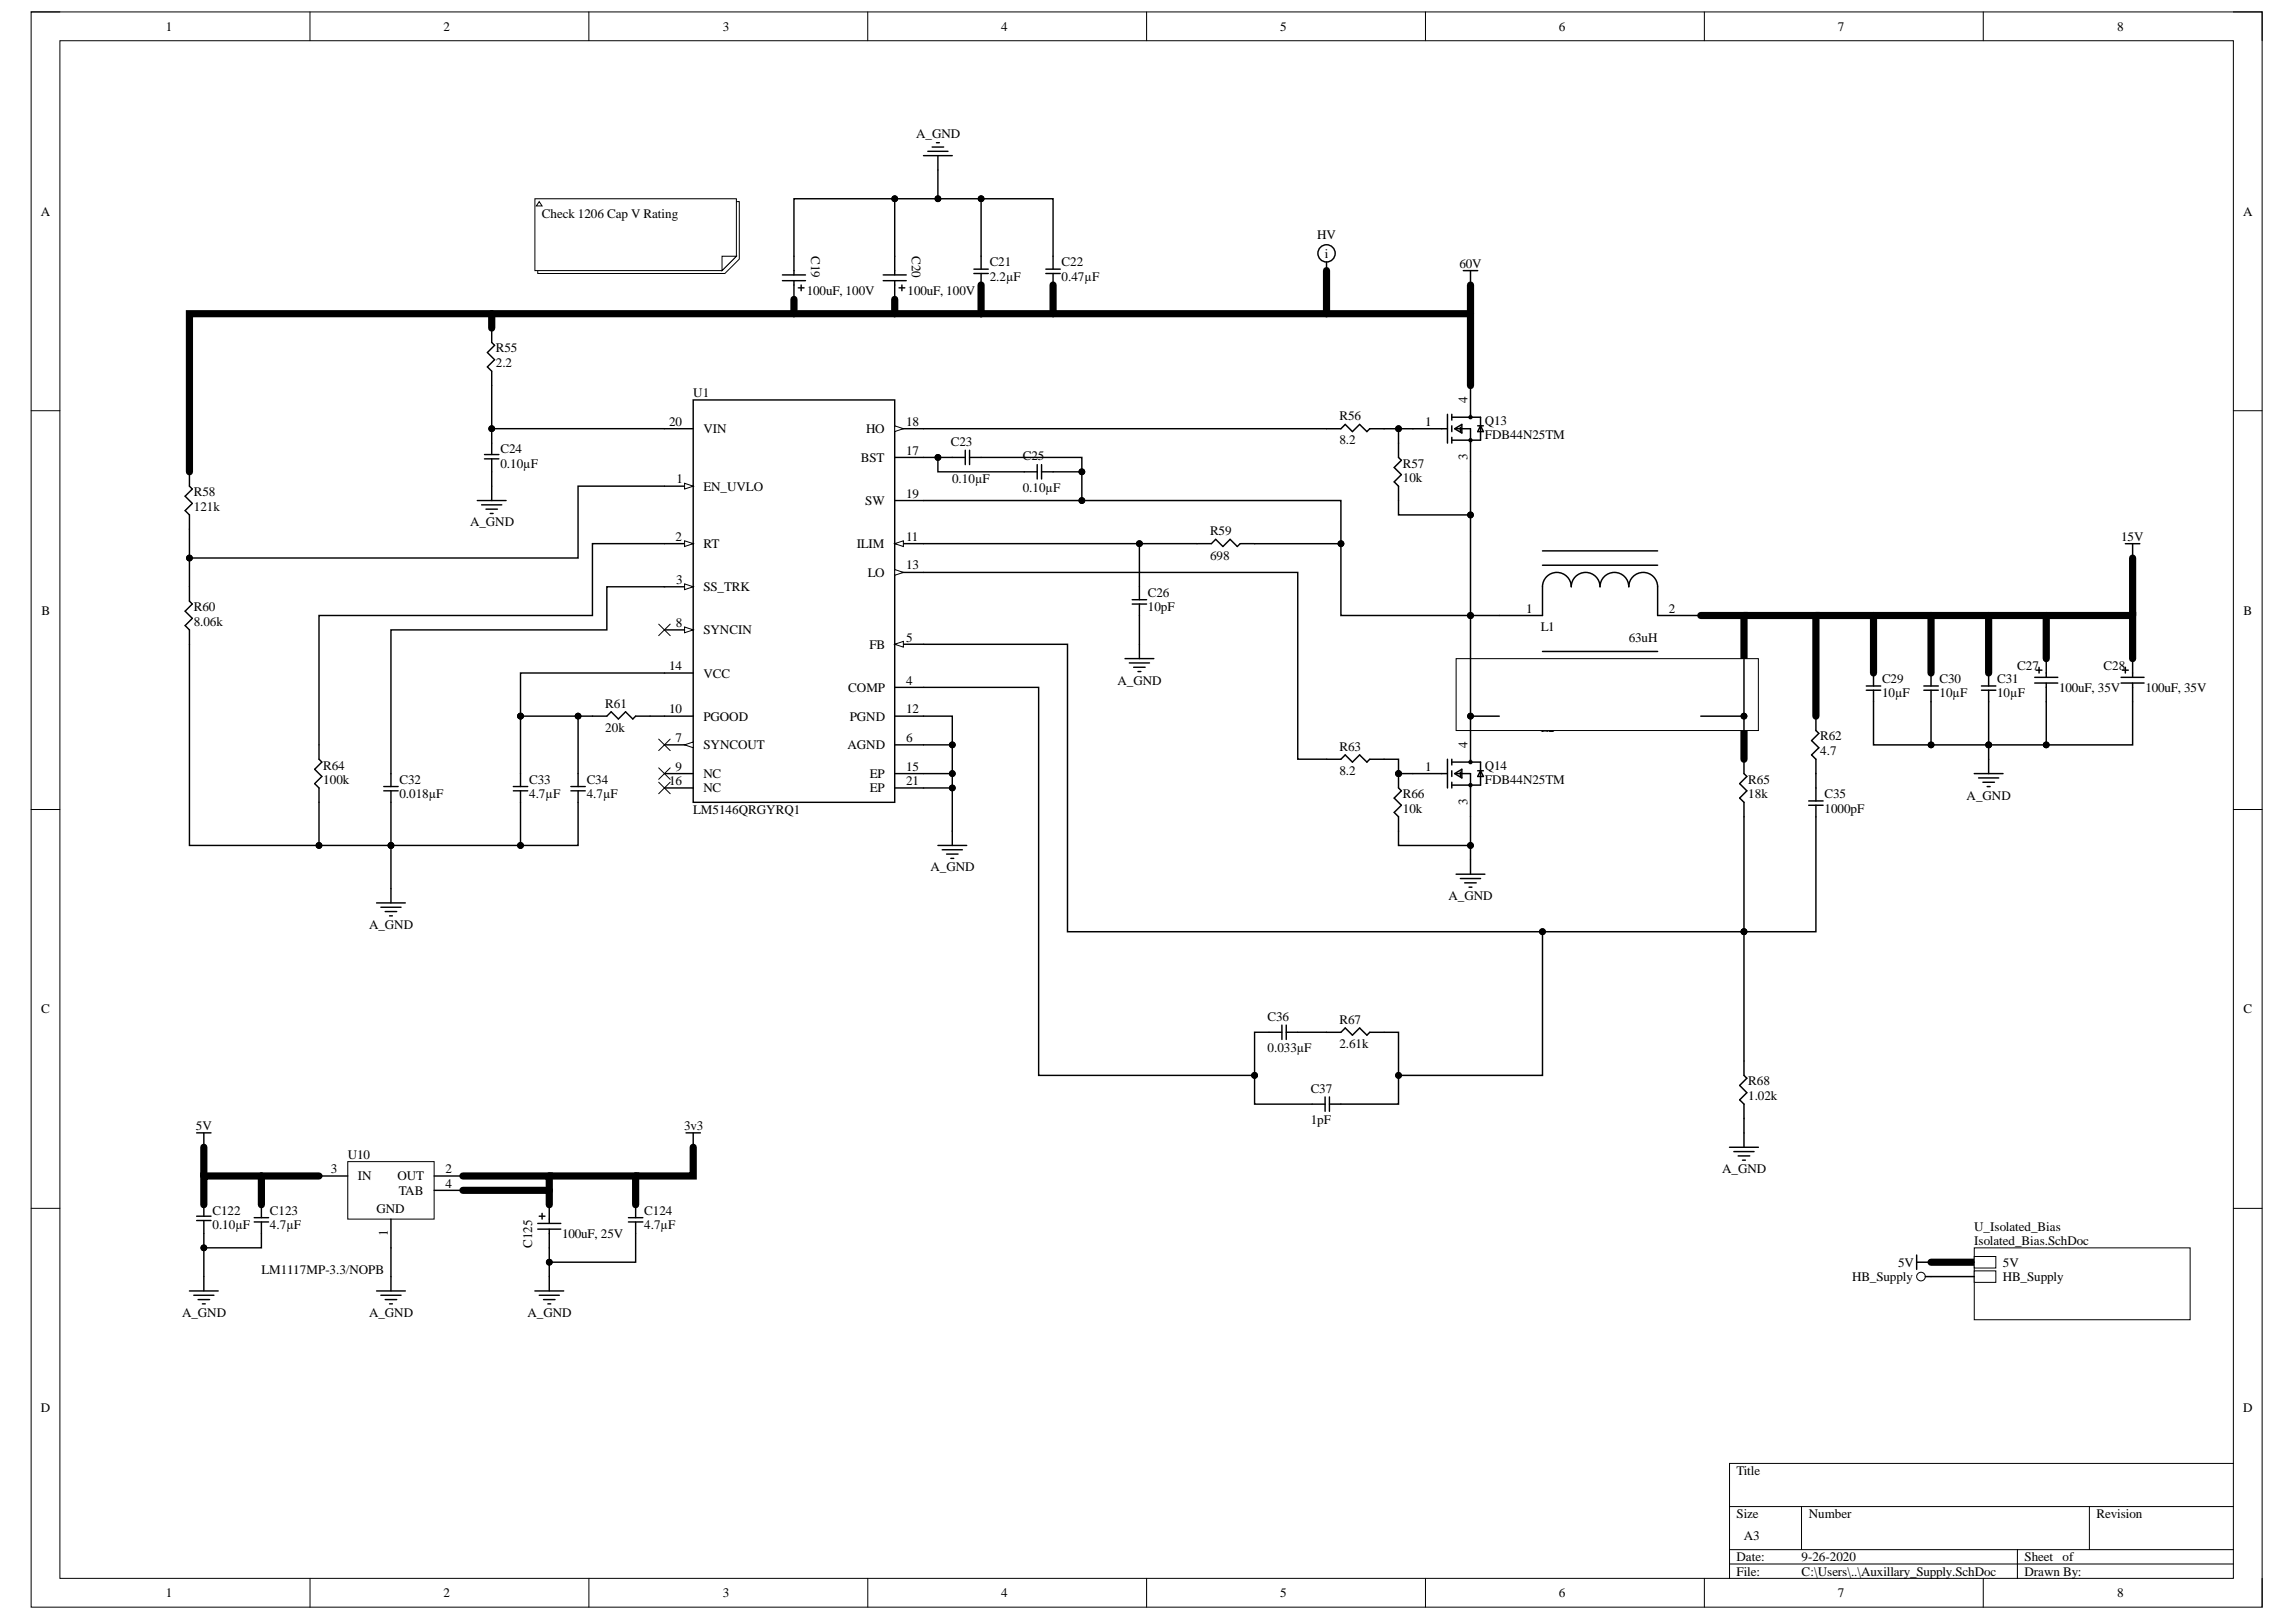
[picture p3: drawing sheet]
<svg xmlns="http://www.w3.org/2000/svg" width="297mm" height="210mm" viewBox="0 0 297 210" stroke-linecap="round" stroke-linejoin="round" font-family="sans-serif">
<defs><g id="words">
<g font-size="1.7">
<text x="21.4" y="4">1</text>
<text x="57.4" y="4">2</text>
<text x="93.5" y="4">3</text>
<text x="129.5" y="4">4</text>
<text x="165.6" y="4">5</text>
<text x="201.7" y="4">6</text>
<text x="237.8" y="4">7</text>
<text x="273.9" y="4">8</text>
<text x="118.5" y="17.9">A_GND</text>
<text x="5.3" y="27.9">A</text>
<text x="70.1" y="28.2">Check 1206 Cap V Rating</text>
<text x="290.2" y="27.9">A</text>
<text x="105" y="33.2" transform="rotate(90 105 33.2)">C19</text>
<text x="118" y="33.2" transform="rotate(90 118 33.2)">C20</text>
<text x="128" y="34.5">C21</text>
<text x="137.3" y="34.5">C22</text>
<text x="170.4" y="31">HV</text>
<text x="171.4" y="33.4">i</text>
<text x="188.8" y="34.7">60V</text>
<text x="104.4" y="38.2">100uF, 100V</text>
<text x="117.4" y="38.2">100uF, 100V</text>
<text x="128" y="36.3">2.2µF</text>
<text x="137.3" y="36.3">0.47µF</text>
<text x="64.1" y="45.6">R55</text>
<text x="64.1" y="47.5">2.2</text>
<text x="89.7" y="51.4">U1</text>
<text x="189.9" y="52.1" transform="rotate(-90 189.9 52.1)">4</text>
<text x="64.7" y="58.7">C24</text>
<text x="86.6" y="55.1">20</text>
<text x="91" y="56">VIN</text>
<text x="111.4" y="59.8">BST</text>
<text x="112.1" y="56">HO</text>
<text x="117.2" y="58.8">17</text>
<text x="117.2" y="55.1">18</text>
<text x="123" y="57.7">C23</text>
<text x="132.3" y="59.6">C25</text>
<text x="173.3" y="54.4">R56</text>
<text x="173.3" y="57.5">8.2</text>
<text x="184.4" y="55.1">1</text>
<text x="189.9" y="59.5" transform="rotate(-90 189.9 59.5)">3</text>
<text x="192.1" y="54.9">Q13</text>
<text x="192.1" y="56.8">FDB44N25TM</text>
<text x="25.1" y="64.2">R58</text>
<text x="64.7" y="60.5">0.10µF</text>
<text x="87.5" y="62.5">1</text>
<text x="91" y="63.5">EN_UVLO</text>
<text x="111.9" y="65.3">SW</text>
<text x="117.2" y="64.4">19</text>
<text x="123.2" y="62.5">0.10µF</text>
<text x="132.3" y="63.7">0.10µF</text>
<text x="181.5" y="60.5">R57</text>
<text x="181.5" y="62.4">10k</text>
<text x="25.1" y="66.1">121k</text>
<text x="60.8" y="68.1">A_GND</text>
<text x="87.4" y="70">2</text>
<text x="91" y="70.9">RT</text>
<text x="110.8" y="70.9">ILIM</text>
<text x="117.2" y="70">11</text>
<text x="156.5" y="69.3">R59</text>
<text x="274.4" y="70">15V</text>
<text x="87.5" y="75.6">3</text>
<text x="91" y="76.5">SS_TRK</text>
<text x="112.3" y="74.6">LO</text>
<text x="117.2" y="73.7">13</text>
<text x="148.5" y="77.2">C26</text>
<text x="156.5" y="72.4">698</text>
<text x="5.4" y="79.5">B</text>
<text x="25.1" y="79.1">R60</text>
<text x="25.1" y="81">8.06k</text>
<text x="87.4" y="81.2">8</text>
<text x="91" y="82.1">SYNCIN</text>
<text x="112.5" y="84">FB</text>
<text x="117.2" y="83">5</text>
<text x="148.5" y="79.1">10pF</text>
<text x="197.4" y="79.3">1</text>
<text x="199.3" y="81.7">L1</text>
<text x="210.7" y="83">63uH</text>
<text x="215.9" y="79.3">2</text>
<text x="290.2" y="79.5">B</text>
<text x="86.6" y="86.7">14</text>
<text x="91" y="87.7">VCC</text>
<text x="109.7" y="89.5">COMP</text>
<text x="117.2" y="88.6">4</text>
<text x="144.6" y="88.6">A_GND</text>
<text x="243.5" y="88.4">C29</text>
<text x="250.9" y="88.4">C30</text>
<text x="258.4" y="88.4">C31</text>
<text x="261" y="86.7">C27</text>
<text x="266.4" y="89.5">100uF, 35V</text>
<text x="272.1" y="86.7">C28</text>
<text x="277.6" y="89.5">100uF, 35V</text>
<text x="78.3" y="91.6">R61</text>
<text x="78.3" y="94.7">20k</text>
<text x="86.6" y="92.3">10</text>
<text x="91" y="93.2">PGOOD</text>
<text x="109.9" y="93.2">PGND</text>
<text x="117.2" y="92.3">12</text>
<text x="199.3" y="94.7">L2</text>
<text x="235.5" y="95.8">R62</text>
<text x="243.5" y="90.3">10µF</text>
<text x="250.9" y="90.3">10µF</text>
<text x="258.4" y="90.3">10µF</text>
<text x="41.8" y="99.6">R64</text>
<text x="41.8" y="101.4">100k</text>
<text x="51.7" y="101.4">C32</text>
<text x="68.5" y="101.4">C33</text>
<text x="75.9" y="101.4">C34</text>
<text x="86.6" y="101.6">16</text>
<text x="87.4" y="96">7</text>
<text x="87.4" y="99.8">9</text>
<text x="91" y="97">SYNCOUT</text>
<text x="91" y="100.7">NC</text>
<text x="109.6" y="97">AGND</text>
<text x="112.5" y="100.7">EP</text>
<text x="117.2" y="96">6</text>
<text x="117.2" y="99.8">15</text>
<text x="117.2" y="101.6">21</text>
<text x="173.3" y="97.1">R63</text>
<text x="173.3" y="100.3">8.2</text>
<text x="184.4" y="99.8">1</text>
<text x="189.9" y="96.8" transform="rotate(-90 189.9 96.8)">4</text>
<text x="192.1" y="99.6">Q14</text>
<text x="192.1" y="101.4">FDB44N25TM</text>
<text x="226.2" y="101.4">R65</text>
<text x="235.5" y="97.7">4.7</text>
<text x="51.7" y="103.3">0.018µF</text>
<text x="68.5" y="103.3">4.7µF</text>
<text x="75.9" y="103.3">4.7µF</text>
<text x="89.7" y="105.3">LM5146QRGYRQ1</text>
<text x="91" y="102.5">NC</text>
<text x="112.5" y="102.5">EP</text>
<text x="181.5" y="103.3">R66</text>
<text x="181.5" y="105.2">10k</text>
<text x="189.9" y="104.1" transform="rotate(-90 189.9 104.1)">3</text>
<text x="226.2" y="103.3">18k</text>
<text x="236" y="103.3">C35</text>
<text x="236" y="105.2">1000pF</text>
<text x="254.4" y="103.5">A_GND</text>
<text x="120.4" y="112.8">A_GND</text>
<text x="187.4" y="116.5">A_GND</text>
<text x="47.7" y="120.2">A_GND</text>
<text x="5.3" y="131.1">C</text>
<text x="290.2" y="131.1">C</text>
<text x="164" y="132.1">C36</text>
<text x="164" y="136.2">0.033µF</text>
<text x="173.3" y="132.5">R67</text>
<text x="173.3" y="135.7">2.61k</text>
<text x="169.6" y="141.4">C37</text>
<text x="226.2" y="140.5">R68</text>
<text x="226.2" y="142.3">1.02k</text>
<text x="25.3" y="146.3">5V</text>
<text x="45" y="150">U10</text>
<text x="88.5" y="146.3">3v3</text>
<text x="169.6" y="145.5">1pF</text>
<text x="42.8" y="151.8">3</text>
<text x="46.3" y="152.8">IN</text>
<text x="51.4" y="152.8">OUT</text>
<text x="51.6" y="154.6">TAB</text>
<text x="57.6" y="151.8">2</text>
<text x="57.6" y="153.7">4</text>
<text x="222.8" y="151.8">A_GND</text>
<text x="27.5" y="157.2">C122</text>
<text x="27.5" y="159.1">0.10µF</text>
<text x="34.9" y="157.2">C123</text>
<text x="34.9" y="159.1">4.7µF</text>
<text x="48.7" y="157">GND</text>
<text x="50.2" y="159.9" transform="rotate(-90 50.2 159.9)">1</text>
<text x="68.8" y="161.5" transform="rotate(-90 68.8 161.5)">C125</text>
<text x="72.7" y="160.2">100uF, 25V</text>
<text x="83.3" y="157.2">C124</text>
<text x="83.3" y="159.1">4.7µF</text>
<text x="255.4" y="159.3">U_Isolated_Bias</text>
<text x="255.4" y="161.1">Isolated_Bias.SchDoc</text>
<text x="33.8" y="164.8">LM1117MP-3.3/NOPB</text>
<text x="239.6" y="165.8">HB_Supply</text>
<text x="245.6" y="163.9">5V</text>
<text x="259.1" y="163.9">5V</text>
<text x="259.1" y="165.8">HB_Supply</text>
<text x="23.6" y="170.4">A_GND</text>
<text x="47.7" y="170.4">A_GND</text>
<text x="68.2" y="170.4">A_GND</text>
<text x="5.3" y="182.7">D</text>
<text x="290.2" y="182.7">D</text>
<text x="224.7" y="190.9">Title</text>
<text x="224.7" y="196.5">Size</text>
<text x="234" y="196.5">Number</text>
<text x="271.2" y="196.5">Revision</text>
<text x="224.7" y="202">Date:</text>
<text x="224.7" y="203.9">File:</text>
<text x="225.6" y="199.3">A3</text>
<text x="233.1" y="202">9-26-2020</text>
<text x="233.1" y="203.9">C:\Users\..\Auxillary_Supply.SchDoc</text>
<text x="261.9" y="202">Sheet</text>
<text x="261.9" y="203.9">Drawn By:</text>
<text x="266.8" y="202">of</text>
<text x="21.4" y="206.7">1</text>
<text x="57.4" y="206.7">2</text>
<text x="93.5" y="206.7">3</text>
<text x="129.5" y="206.7">4</text>
<text x="165.6" y="206.7">5</text>
<text x="201.7" y="206.7">6</text>
<text x="237.8" y="206.7">7</text>
<text x="273.9" y="206.7">8</text>
</g>
</g></defs>
<path d="M4 1.5h288.7v206.5h-288.7z" fill="none" stroke="#000" stroke-width=".13"/>
<path d="M7.7 5.3h281.2v199h-281.2z" fill-rule="evenodd" fill="#fff"/>
<g fill="none" stroke="#000" stroke-width=".13">
<path d="M4 1.5h3.7M7.7 5.3h281.2v199h-281.2zM40.1 1.5v3.8M76.2 1.5v3.8M112.3 1.5v3.8M148.3 1.5v3.8M184.4 1.5v3.8M220.5 1.5v3.8M256.6 1.5v3.8M288.9 1.5h3.8v3.8M4 53.2h3.7M288.9 53.2h3.8"/>
<path d="M4 104.8h3.7M288.9 104.8h3.8M4 156.4h3.7M288.9 156.4h3.8M223.8 195h65.1M233.1 195v5.5M270.3 195v5.5M288.9 189.4h-65.1v14.9M40.1 204.3v3.7M76.2 204.3v3.7M112.3 204.3v3.7M148.3 204.3v3.7"/>
<path d="M184.4 204.3v3.7M220.5 204.3v3.7M223.8 200.5h65.1M223.8 202.4h65.1M256.6 204.3v3.7M261 200.5v3.8M292.7 204.3v3.7"/>
</g>
<g fill="none" stroke="#000" stroke-width=".93">
<path d="M102.7 38.7v1.9M115.8 38.7v1.9M126.9 36.9v3.7M136.2 36.9v3.7M171.6 35v5.6M190.2 36.9v13M63.6 40.6v1.9M126.9 40.6h-102.4v20.5M126.9 40.6h63.3M220 79.7h5.6v18.6M225.6 79.7h9.3v13M234.9 79.7h41v5.5"/>
<path d="M242.4 79.7v7.4M249.8 79.7v7.4M257.3 79.7v7.4M264.7 79.7v5.5M275.9 72.2v7.5M220 92.7h5.6M26.4 148.5v3.7M33.8 152.2v3.7M41.3 152.2h-14.9v3.7M59.9 152.2h11.2v3.7M59.9 154h11.2M71.1 152.2h11.1v3.7"/>
<path d="M89.7 148.5v3.7h-7.5M249.8 163.3h5.6"/>
</g>
<path d="M89.7 51.8h26.1v52h-26.1z" fill-rule="evenodd" fill="#fff"/>
<path d="M89.7 51.8h26.1v52h-26.1zM86 62.9h3.7" fill="none" stroke="#000" stroke-width=".18"/>
<path d="M88.6 62.5l1.1 .4-1.1 .4z" fill="#fff"/>
<path d="M88.6 62.5l1.1 .4-1.1 .4z" fill="none" stroke="#000" stroke-width=".13"/>
<path d="M86 70.4h3.7" fill="none" stroke="#000" stroke-width=".18"/>
<path d="M88.6 70l1.1 .4-1.1 .3z" fill="#fff"/>
<path d="M88.6 70l1.1 .4-1.1 .3z" fill="none" stroke="#000" stroke-width=".13"/>
<path d="M86 75.9h3.7" fill="none" stroke="#000" stroke-width=".18"/>
<path d="M88.6 75.6l1.1 .3-1.1 .4z" fill="#fff"/>
<path d="M88.6 75.6l1.1 .3-1.1 .4z" fill="none" stroke="#000" stroke-width=".13"/>
<path d="M115.8 89h3.7M115.8 83.4h3.7" fill="none" stroke="#000" stroke-width=".18"/>
<path d="M115.8 83.4l1.1-.4v.7z" fill="#fff"/>
<path d="M115.8 83.4l1.1-.4v.7z" fill="none" stroke="#000" stroke-width=".13"/>
<path d="M86 96.4h3.7M115.8 96.4h3.7" fill="none" stroke="#000" stroke-width=".18"/>
<path d="M88.6 96.4l1.1-.4v.8z" fill="#fff"/>
<path d="M88.6 96.4l1.1-.4v.8z" fill="none" stroke="#000" stroke-width=".13"/>
<path d="M86 81.5h3.7" fill="none" stroke="#000" stroke-width=".18"/>
<path d="M88.6 81.1l1.1 .4-1.1 .4z" fill="#fff"/>
<path d="M88.6 81.1l1.1 .4-1.1 .4z" fill="none" stroke="#000" stroke-width=".13"/>
<path d="M115.8 70.4h3.7M86 92.7h3.7M86 100.1h3.7" fill="none" stroke="#000" stroke-width=".18"/>
<path d="M115.8 70.4l1.1-.4v.7z" fill="#fff"/>
<path d="M115.8 70.4l1.1-.4v.7z" fill="none" stroke="#000" stroke-width=".13"/>
<path d="M115.8 74.1h3.7M115.8 92.7h3.7" fill="none" stroke="#000" stroke-width=".18"/>
<path d="M115.8 73.7l1.1 .4-1.1 .3z" fill="#fff"/>
<path d="M115.8 73.7l1.1 .4-1.1 .3z" fill="none" stroke="#000" stroke-width=".13"/>
<path d="M115.8 59.2h3.7M115.8 55.5h3.7M86 87.1h3.7M86 102h3.7M115.8 100.1h3.7" fill="none" stroke="#000" stroke-width=".18"/>
<path d="M115.8 55.1l1.1 .4-1.1 .3z" fill="#fff"/>
<g fill="none" stroke="#000" stroke-width=".13">
<path d="M115.8 55.1l1.1 .4-1.1 .3zM85.2 99.4l1.5 1.5M86.7 99.4l-1.5 1.5M85.2 101.2l1.5 1.5M86.7 101.2l-1.5 1.5"/>
<circle cx="180.9" cy="100.1" r=".37"/>
</g>
<g fill="none" stroke="#000" stroke-width=".18">
<path d="M171.6 33.9v1.1M86 55.5h3.7M123.2 59.2h1.7M124.9 58.3v1.8M125.4 58.3v1.8M125.4 59.2h1.5M115.8 64.8h3.7M132.5 61.1h1.7M134.2 60.1v1.9M134.7 60.1v1.9M134.7 61.1h1.5M145.5 85.2h3.8"/>
<path d="M146.1 85.8h2.6M146.7 86.4h1.5M147.2 86.9h.4M147.4 83.4v1.8M115.8 102h3.7M121.3 109.4h3.8M121.9 110h2.6M122.5 110.5h1.4M123 111.1h.4M123.2 107.6v1.8M164.2 133.6h1.6M165.8 132.7v1.8"/>
<path d="M166.4 132.7v1.8M166.4 133.6h1.5M169.8 142.9h1.6M171.4 142v1.8M172 142v1.8"/>
<circle cx="171.6" cy="32.8" r="1.12"/>
</g>
<g fill="none" stroke="#000" stroke-width=".19">
<path d="M189.3 35h1.9M190.2 35v1.9M171.6 55.5h1.9l.5-.6 1 1 .9-1 .9 1 .4-.4h1.9M180.9 57.3v1.9l.4 .4-.9 .9 .9 .9-.9 1 .5 .5v1.9M194 79.7h5.6v-3.8a1.86 1.86 0 0 1 1.8-1.8 1.86 1.86 0 0 1 1.9 1.8 1.86 1.86 0 0 1 1.8-1.8 1.86 1.86 0 0 1 1.9 1.8 1.86 1.86 0 0 1 1.9-1.8 1.86 1.86 0 0 1 1.8 1.8 1.87 1.87 0 0 1 1.9-1.8 1.87 1.87 0 0 1 1.9 1.8v3.8h5.5M199.6 71.3h14.9M199.6 73.1h14.9M275 70.4h1.8M275.9 70.4v1.8M171.6 98.3h1.9l.5-.6 1 .9 .9-.9 .9 .9 .4-.3h1.9M194 92.7h5.6v-3.7a1.86 1.86 0 0 1 1.8-1.9 1.86 1.86 0 0 1 1.9 1.9 1.86 1.86 0 0 1 1.8-1.9 1.86 1.86 0 0 1 1.9 1.9 1.86 1.86 0 0 1 1.9-1.9 1.86 1.86 0 0 1 1.8 1.9 1.87 1.87 0 0 1 1.9-1.9 1.87 1.87 0 0 1 1.9 1.9v3.7h5.5M199.6 84.3h14.9"/>
<path d="M199.6 86.2h14.9M225.6 98.3v1.8l.4 .4-.9 .9 .9 .9-.9 1 .5 .5v1.9M234.9 92.7v1.8l.4 .4-.9 .9 .9 1-.9 .9 .5 .6v1.8M241.5 89.3h1.8M241.5 88.8h1.8M242.4 87.1v1.7M242.4 89.3v1.5M248.9 89.3h1.9M248.9 88.8h1.9M249.8 87.1v1.7M249.8 89.3v1.5M256.3 89.3h1.9"/>
<path d="M256.3 88.8h1.9M257.3 87.1v1.7M257.3 89.3v1.5M257.3 98.3v1.8M263.2 87.7h3M263.2 88.4h3M263.4 86.7h.8M263.8 86.4v.7M264.7 85.2v2.5M264.7 88.4v2.4M274.4 87.7h3M274.4 88.4h3"/>
<path d="M274.6 86.7h.7M275 86.4v.7M275.9 85.2v2.5M275.9 88.4v2.4M180.9 100.1v1.9l.4 .3-.9 1 .9 .9-.9 .9 .5 .6v1.9M188.4 113.1h3.7M188.9 113.7h2.6M189.5 114.2h1.5M190.1 114.8h.3M190.2 111.3v1.8M234 104.2h1.9M234 103.6h1.9"/>
<path d="M234.9 102v1.6M234.9 104.2v1.5M255.4 100.1h3.7M256 100.7h2.6M256.5 101.2h1.5M257.1 101.8h.4M171.6 133.6h1.9l.5-.6 1 1 .9-1 .9 1 .4-.4h1.9M225.6 137.3v1.9l.4 .3-.9 1 .9 .9-.9 .9 .5 .6v1.9M172 142.9h1.5M223.8 148.5h3.7M224.3 149h2.6M224.9 149.6h1.5"/>
<path d="M225.4 150.1h.4M225.6 146.6v1.9"/>
</g>
<circle cx="180.9" cy="100.1" r=".37" fill="#000"/>
<path d="M188.4 85.2h39.1v9.3h-39.1z" fill-rule="evenodd" fill="#fff"/>
<path d="M85.2 80.8l1.5 1.5M86.7 80.8l-1.5 1.5M188.4 85.2h39.1v9.3h-39.1z" fill="none" stroke="#000" stroke-width=".13"/>
<g fill="none" stroke="#000" stroke-width=".18">
<path d="M120 19.6h2.6M120.6 19h1.5M121.2 18.5h.3M101.2 36.3h3M101.2 35.6h3M102.7 33.2v2.4M102.7 36.3v2.4M103.3 37.3h.7M103.6 36.9v.7M114.3 36.3h2.9M114.3 35.6h2.9M115.8 33.2v2.4"/>
<path d="M115.8 36.3v2.4M116.3 37.3h.8M116.7 36.9v.7M119.5 20.1h3.7M121.3 20.1v1.9M126 35.4h1.9M126 34.8h1.9M126.9 33.2v1.6M126.9 35.4v1.5M135.3 35.4h1.9M135.3 34.8h1.9M136.2 33.2v1.6"/>
<path d="M136.2 35.4v1.5M62.7 58.8h1.8M62.7 59.4h1.8M63.6 42.5v1.8l.4 .4-.9 .9 .9 .9-.9 1 .5 .5v1.9M63.6 57.3v1.5M63.6 59.4v1.7M24.5 61.1v1.8l.4 .4-1 .9 1 .9-1 1 .6 .5v1.9M24.5 75.9v1.9l.4 .4-1 .9 1 .9-1 1 .6 .5v1.9M61.7 64.8h3.8M62.3 65.3h2.6M62.9 65.9h1.5M63.4 66.4h.4"/>
<path d="M63.6 62.9v1.9M146.5 78.2h1.8M146.5 77.6h1.8M147.4 75.9v1.7M147.4 78.2v1.5M154.9 70.4h1.8l.6-.6 .9 .9 .9-.9 1 .9 .3-.3h1.9M41.3 96.4v1.8l.3 .4-.9 1 .9 .9-.9 .9 .6 .6v1.8M76.6 92.7h1.9l.6-.6 .9 .9 .9-.9 1 .9 .3-.3h1.9M48.7 116.8h3.7M49.3 117.4h2.6M49.6 102.3h1.9M49.6 101.8h1.9"/>
<path d="M49.8 118h1.5M50.4 118.5h.4M50.6 100.1v1.7M50.6 102.3v1.5M50.6 115v1.8M66.4 102.3h1.9M66.4 101.8h1.9M67.3 100.1v1.7M67.3 102.3v1.5M73.9 102.3h1.8M73.9 101.8h1.8M74.8 100.1v1.7"/>
<path d="M74.8 102.3v1.5"/>
</g>
<path d="M248 162.4v1.9M248 163.3h1.8" fill="none" stroke="#000" stroke-width=".19"/>
<path d="M255.4 161.5h27.9v9.3h-27.9z" fill-rule="evenodd" fill="#fff"/>
<path d="M255.4 161.5h27.9v9.3h-27.9z" fill="none" stroke="#000" stroke-width=".13"/>
<path d="M255.4 162.6h2.8v1.5h-2.8z" fill-rule="evenodd" fill="#fff"/>
<path d="M255.4 162.6h2.8v1.5h-2.8z" fill="none" stroke="#000" stroke-width=".13"/>
<path d="M255.4 164.5h2.8v1.5h-2.8z" fill-rule="evenodd" fill="#fff"/>
<g fill="none" stroke="#000" stroke-width=".13">
<path d="M85.2 95.6l1.5 1.5M86.7 95.6l-1.5 1.5M255.4 164.5h2.8v1.5h-2.8z"/>
<circle cx="248.5" cy="165.2" r=".56"/>
</g>
<g fill="none" stroke="#000" stroke-width=".19">
<path d="M182.8 55.5h4.5M187.3 53.6v3.7M187.8 53.6v.8M187.8 55.1v.8M187.8 56.6v.7M187.8 54h3.7v3h-3.7M188.2 55.5l.9-.6v1.1zM188.4 55.5h1.8v5.6M188.9 55.3v.6M190.2 49.9v4.1M191.2 55.1h.7M191.5 55.1l.4 .8h-.7z"/>
<path d="M187.3 98.3v3.7M187.8 98.3v.7M187.8 99.7v.8M187.8 98.6h3.7v3h-3.7M188.9 99.9v.6M190.2 94.5v4.1M191.2 99.7h.7M191.5 99.7l.4 .8h-.7zM182.8 100.1h4.5M187.8 101.2v.8M188.2 100.1l.9-.5v1.1zM188.4 100.1h1.8v5.6"/>
<path d="M249.1 165.2h.7"/>
<circle cx="190.2" cy="57" r=".19"/>
<circle cx="190.2" cy="54" r=".19"/>
<circle cx="190.2" cy="98.6" r=".19"/>
<circle cx="190.2" cy="101.6" r=".19"/>
</g>
<path d="M45 150.3h11.2v7.5h-11.2z" fill-rule="evenodd" fill="#fff"/>
<g fill="none" stroke="#000" stroke-width=".13">
<path d="M45 150.3h11.2v7.5h-11.2z"/>
<circle cx="115.8" cy="25.7" r=".37"/>
<circle cx="121.3" cy="25.7" r=".37"/>
<circle cx="126.9" cy="25.7" r=".37"/>
<circle cx="63.6" cy="55.5" r=".37"/>
<circle cx="63.6" cy="40.6" r=".37"/>
<circle cx="102.7" cy="40.6" r=".37"/>
<circle cx="115.8" cy="40.6" r=".37"/>
<circle cx="121.3" cy="59.2" r=".37"/>
<circle cx="126.9" cy="40.6" r=".37"/>
<circle cx="136.2" cy="40.6" r=".37"/>
<circle cx="171.6" cy="40.6" r=".37"/>
<circle cx="180.9" cy="55.5" r=".37"/>
<circle cx="190.2" cy="40.6" r=".37"/>
<circle cx="24.5" cy="72.2" r=".37"/>
<circle cx="140" cy="61.1" r=".37"/>
<circle cx="140" cy="64.8" r=".37"/>
<circle cx="147.4" cy="70.4" r=".37"/>
<circle cx="173.5" cy="70.4" r=".37"/>
<circle cx="190.2" cy="79.7" r=".37"/>
<circle cx="190.2" cy="66.6" r=".37"/>
<circle cx="225.6" cy="79.7" r=".38"/>
<circle cx="234.9" cy="79.7" r=".37"/>
<circle cx="242.4" cy="79.7" r=".37"/>
<circle cx="249.8" cy="79.7" r=".37"/>
<circle cx="257.3" cy="79.7" r=".37"/>
<circle cx="264.7" cy="79.7" r=".38"/>
<circle cx="275.9" cy="79.7" r=".38"/>
<circle cx="67.3" cy="92.7" r=".37"/>
<circle cx="74.8" cy="92.7" r=".37"/>
<circle cx="123.2" cy="96.4" r=".37"/>
<circle cx="190.2" cy="92.7" r=".37"/>
<circle cx="225.6" cy="92.7" r=".38"/>
<circle cx="249.8" cy="96.4" r=".37"/>
<circle cx="257.3" cy="96.4" r=".37"/>
<circle cx="264.7" cy="96.4" r=".37"/>
<circle cx="41.3" cy="109.4" r=".37"/>
<circle cx="50.6" cy="109.4" r=".37"/>
<circle cx="67.3" cy="109.4" r=".37"/>
<circle cx="123.2" cy="102" r=".37"/>
<circle cx="123.2" cy="100.1" r=".37"/>
<circle cx="180.9" cy="100.1" r=".37"/>
<circle cx="190.2" cy="109.4" r=".37"/>
<circle cx="162.3" cy="139.2" r=".37"/>
<circle cx="180.9" cy="139.2" r=".37"/>
<circle cx="199.6" cy="120.6" r=".38"/>
<circle cx="225.6" cy="120.6" r=".38"/>
<circle cx="26.4" cy="152.2" r=".37"/>
<circle cx="33.8" cy="152.2" r=".37"/>
<circle cx="71.1" cy="152.2" r=".37"/>
<circle cx="71.1" cy="154" r=".37"/>
<circle cx="82.2" cy="152.2" r=".37"/>
<circle cx="26.4" cy="161.5" r=".37"/>
<circle cx="71.1" cy="163.3" r=".37"/>
</g>
<g fill="none" stroke="#000" stroke-width=".18">
<path d="M102.7 33.2v-7.5h33.5v7.5M102.7 38.7v1.9M115.8 25.7v7.5M115.8 38.7v1.9M121.3 22v3.7M126.9 36.9v3.7h-102.4v20.5M126.9 25.7v7.5M136.2 36.9v3.7M171.6 35v5.6M63.6 49.9v5.6h22.4M63.6 40.6v1.9M63.6 55.5v1.8"/>
<path d="M119.5 59.2h3.7M119.5 55.5h52.1M121.3 59.2v1.9h11.2M126.9 59.2h13.1v5.6M24.5 72.2v3.7M63.6 61.1v1.8M86 62.9h-11.2v9.3h-50.3v-3.7M86 70.4h-9.4v9.3h-35.3v16.7M86 75.9h-7.5v5.6h-27.9v18.6M119.5 74.1h48.4v24.1h3.7M119.5 70.4h35.4M136.2 61.1h3.8"/>
<path d="M147.4 70.4v5.5M147.4 79.7v3.7M24.5 83.4v26h50.3v-5.6M67.3 92.7h9.3M67.3 92.7v7.4M74.8 92.7v7.4M84.1 92.7h1.9M86 87.1h-18.7v5.6M119.5 92.7h3.7v3.7h-3.7M119.5 89h14.9v50.2h27.9M123.2 96.4v11.2M41.3 103.8v5.6"/>
<path d="M50.6 103.8v11.2M67.3 103.8v5.6M119.5 102h3.7M119.5 100.1h3.7M164.2 133.6h-1.9v9.3h7.5M167.9 133.6h3.7M25.4 157.4h1.9M25.4 157.9h1.9M25.4 146.6h1.9M26.4 157.9v9.2M26.4 146.6v5.6M32.9 158.1h1.8"/>
<path d="M32.9 157.6h1.8M33.8 158.1v3.4h-7.4M33.8 152.2v5.4M45 152.2h-18.6v5.2M50.6 157.8v9.3M56.2 152.2h14.9v6.1M56.2 154h14.9M69.6 158.3h3M69.6 159.1h3M69.8 157.4h.7M70.1 157v.8M71.1 152.2h11.1v5.4"/>
<path d="M71.1 159.1v8M81.3 158.1h1.9M81.3 157.6h1.9M82.2 158.1v5.2h-11.1M88.8 146.6h1.8M89.7 146.6v5.6h-7.5M24.5 167.1h3.7M25.1 167.6h2.6M25.6 168.2h1.5M26.2 168.7h.4M48.7 167.1h3.7M49.3 167.6h2.6"/>
<path d="M49.8 168.2h1.5M50.4 168.7h.4M69.2 167.1h3.7M69.8 167.6h2.6M70.3 168.2h1.5M70.9 168.7h.3"/>
</g>
<g fill="none" stroke="#000" stroke-width=".19">
<path d="M190.2 36.9v13M126.9 40.6h63.3M179.1 55.5h3.7M180.9 55.5v1.8M119.5 64.8h54v14.9h20.5M162.3 70.4h11.2M180.9 64.8v1.8h9.3M190.2 61.1v31.6h3.8M220 79.7h5.6v18.6M225.6 79.7h9.3v13M234.9 79.7h41v5.5M242.4 79.7v7.4"/>
<path d="M249.8 79.7v7.4M257.3 79.7v7.4M264.7 79.7v5.5M275.9 72.2v7.5M119.5 83.4h18.6v37.2h61.5v18.6h-18.7M179.1 98.3h1.8v1.8h1.9M190.2 92.7v1.8M220 92.7h5.6M242.4 90.8v5.6h33.5v-5.6M249.8 90.8v5.6M257.3 90.8v7.5M264.7 90.8v5.6"/>
<path d="M190.2 105.7v3.7h-9.3v-1.8M190.2 109.4v1.9M225.6 105.7v31.6M234.9 105.7v14.9h-35.3M234.9 100.1v1.9M179.1 133.6h1.8v9.3h-7.4M225.6 144.8v1.8M249.8 165.2h5.6M249.8 163.3h5.6"/>
</g>
<g fill="#000">
<circle cx="115.8" cy="25.7" r=".37"/>
<circle cx="121.3" cy="25.7" r=".37"/>
<circle cx="126.9" cy="25.7" r=".37"/>
<circle cx="63.6" cy="55.5" r=".37"/>
<circle cx="63.6" cy="40.6" r=".37"/>
<circle cx="102.7" cy="40.6" r=".37"/>
<circle cx="115.8" cy="40.6" r=".37"/>
<circle cx="121.3" cy="59.2" r=".37"/>
<circle cx="126.9" cy="40.6" r=".37"/>
<circle cx="136.2" cy="40.6" r=".37"/>
<circle cx="171.6" cy="40.6" r=".37"/>
<circle cx="180.9" cy="55.5" r=".37"/>
<circle cx="190.2" cy="40.6" r=".37"/>
<circle cx="24.5" cy="72.2" r=".37"/>
<circle cx="140" cy="61.1" r=".37"/>
<circle cx="140" cy="64.8" r=".37"/>
<circle cx="147.4" cy="70.4" r=".37"/>
<circle cx="173.5" cy="70.4" r=".37"/>
<circle cx="190.2" cy="79.7" r=".37"/>
<circle cx="190.2" cy="66.6" r=".37"/>
<circle cx="225.6" cy="79.7" r=".38"/>
<circle cx="234.9" cy="79.7" r=".37"/>
<circle cx="242.4" cy="79.7" r=".37"/>
<circle cx="249.8" cy="79.7" r=".37"/>
<circle cx="257.3" cy="79.7" r=".37"/>
<circle cx="264.7" cy="79.7" r=".38"/>
<circle cx="275.9" cy="79.7" r=".38"/>
<circle cx="67.3" cy="92.7" r=".37"/>
<circle cx="74.8" cy="92.7" r=".37"/>
<circle cx="123.2" cy="96.4" r=".37"/>
<circle cx="190.2" cy="92.7" r=".37"/>
<circle cx="225.6" cy="92.7" r=".38"/>
<circle cx="249.8" cy="96.4" r=".37"/>
<circle cx="257.3" cy="96.4" r=".37"/>
<circle cx="264.7" cy="96.4" r=".37"/>
<circle cx="41.3" cy="109.4" r=".37"/>
<circle cx="50.6" cy="109.4" r=".37"/>
<circle cx="67.3" cy="109.4" r=".37"/>
<circle cx="123.2" cy="102" r=".37"/>
<circle cx="123.2" cy="100.1" r=".37"/>
<circle cx="180.9" cy="100.1" r=".37"/>
<circle cx="190.2" cy="109.4" r=".37"/>
<circle cx="162.3" cy="139.2" r=".37"/>
<circle cx="180.9" cy="139.2" r=".37"/>
<circle cx="199.6" cy="120.6" r=".38"/>
<circle cx="225.6" cy="120.6" r=".38"/>
<circle cx="26.4" cy="152.2" r=".37"/>
<circle cx="33.8" cy="152.2" r=".37"/>
<circle cx="71.1" cy="152.2" r=".37"/>
<circle cx="71.1" cy="154" r=".37"/>
<circle cx="82.2" cy="152.2" r=".37"/>
<circle cx="26.4" cy="161.5" r=".37"/>
<circle cx="71.1" cy="163.3" r=".37"/>
</g>
<path d="M69.6 26.1h26v7.4l-1.8 1.9h-24.2z" fill-rule="evenodd" fill="#fff"/>
<path d="M69.6 26.1h26v7.4l-1.8 1.9h-24.2z" fill="none" stroke="#000" stroke-width=".13"/>
<path d="M69.2 25.7h26.1v7.5l-1.9 1.8h-24.2z" fill-rule="evenodd" fill="#fff"/>
<path d="M69.2 25.7h26.1v7.5l-1.9 1.8h-24.2z" fill="none" stroke="#000" stroke-width=".13"/>
<path d="M93.4 33.2h1.9l-1.9 1.8z" fill="#fff"/>
<path d="M93.4 33.2h1.9l-1.9 1.8z" fill="none" stroke="#000" stroke-width=".13"/>
<path d="M69.8 26.1l.3 .6h-.7z" fill="#fff"/>
<path d="M69.8 26.1l.3 .6h-.7z" fill="none" stroke="#000" stroke-width=".13"/>
<use href="#words"/>
</svg>
